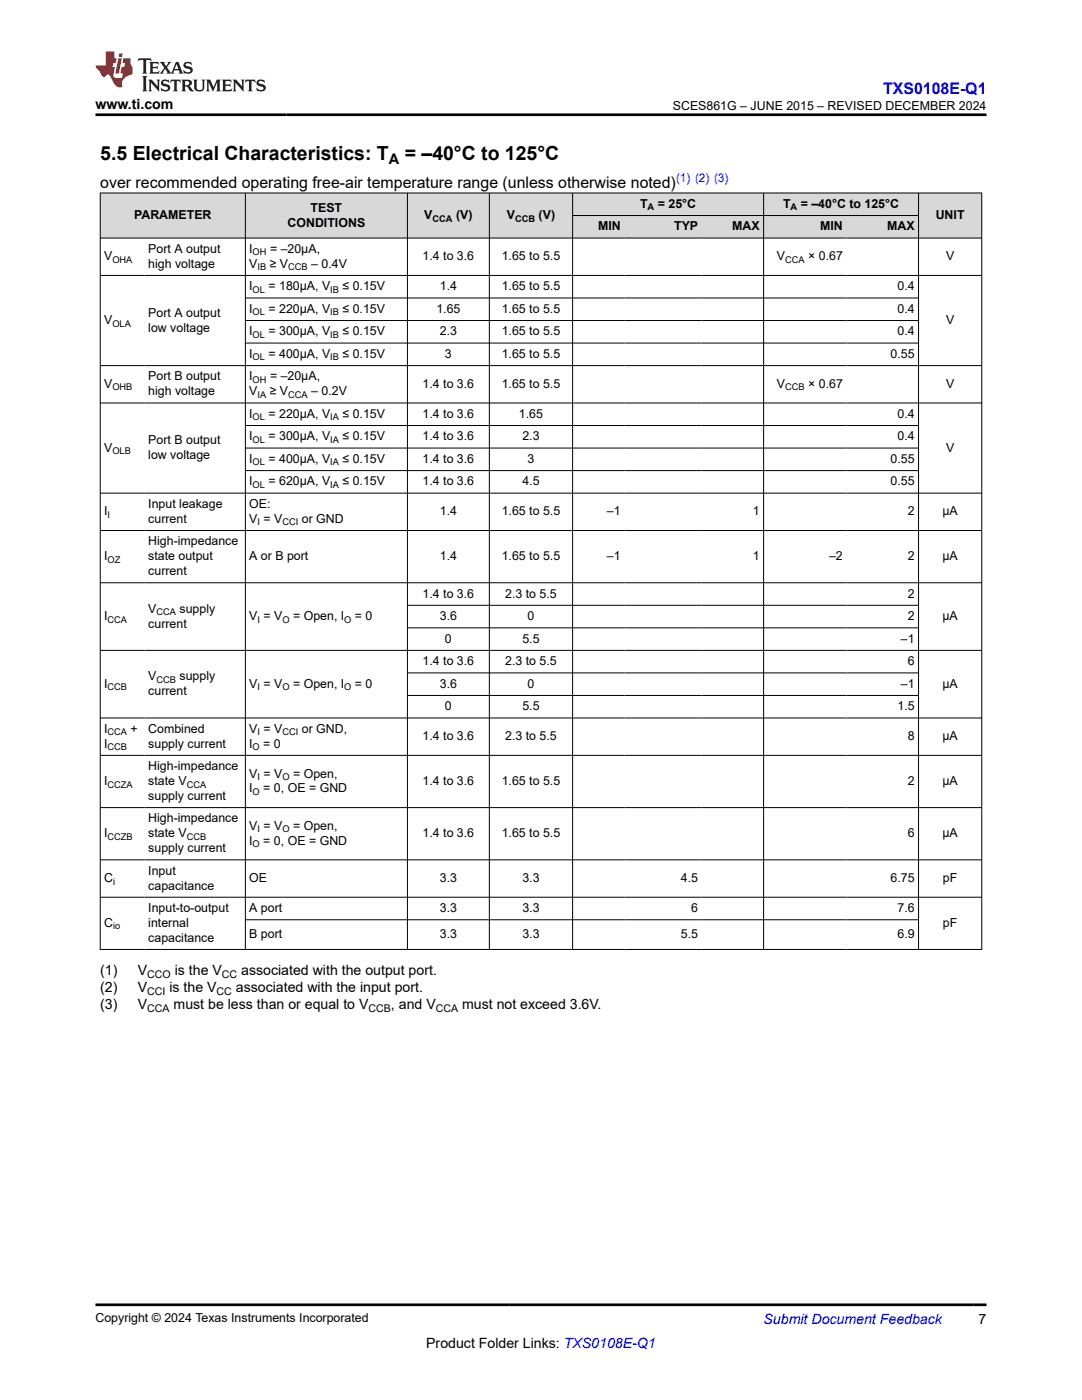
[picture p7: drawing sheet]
<svg xmlns="http://www.w3.org/2000/svg" width="216mm" height="279mm" viewBox="0 0 216 279" stroke-linecap="round" stroke-linejoin="round" font-family="sans-serif">
<defs><g id="words">
<g font-size="3.9">
<text x="20" y="32">5.5 Electrical Characteristics: T</text>
<text x="80.8" y="32">= –40°C to 125°C</text>
</g>
<text font-size="3.2" fill="#00f" x="176.2" y="18.7">TXS0108E-Q1</text>
<text font-size="3.2" x="20" y="37.5">over recommended operating free-air temperature range (unless otherwise noted)</text>
<text font-size="2.9" x="77.6" y="32.8">A</text>
<g font-size="2.8">
<text x="19" y="21.8">www.ti.com</text>
<text x="20" y="194.6">(1)</text>
<text x="27.5" y="194.6">V</text>
<text x="34.9" y="194.6">is the V</text>
<text x="48.1" y="194.6">associated with the output port.</text>
<text x="20" y="201.4">(3)</text>
<text x="20" y="198">(2)</text>
<text x="27.5" y="198">V</text>
<text x="27.5" y="201.4">V</text>
<text x="33.8" y="198">is the V</text>
<text x="34.6" y="201.4">must be less than or equal to V</text>
<text x="47.1" y="198">associated with the input port.</text>
<text x="78" y="201.4">, and V</text>
<text x="92.2" y="201.4">must not exceed 3.6V.</text>
<text x="85" y="269">Product Folder Links: TXS0108E-Q1</text>
<text x="195.3" y="264.2">7</text>
</g>
<text font-size="2.8" fill="#00f" x="152.4" y="264.2">Submit Document Feedback</text>
<g font-size="2.5">
<text x="134.3" y="21.9">SCES861G – JUNE 2015 – REVISED DECEMBER 2024</text>
<text x="127.7" y="41.5">T</text>
<text x="131.3" y="41.5">= 25°C</text>
<text x="156.3" y="41.5">T</text>
<text x="159.8" y="41.5">= –40°C to 125°C</text>
<text x="26.8" y="43.7">PARAMETER</text>
<text x="57.4" y="45.2">CONDITIONS</text>
<text x="62" y="42.2">TEST</text>
<text x="84.7" y="43.7">V</text>
<text x="91" y="43.7">(V)</text>
<text x="101.1" y="43.7">V</text>
<text x="107.5" y="43.7">(V)</text>
<text x="119.3" y="46">MIN</text>
<text x="134.5" y="46">TYP</text>
<text x="146.1" y="46">MAX</text>
<text x="163.7" y="46">MIN</text>
<text x="177" y="46">MAX</text>
<text x="186.7" y="43.7">UNIT</text>
<text x="20.8" y="52">V</text>
<text x="29.6" y="50.5">Port A output</text>
<text x="29.6" y="53.4">high voltage</text>
<text x="49.7" y="53.4">V</text>
<text x="49.7" y="50.5">I</text>
<text x="53.8" y="53.4">≥ V</text>
<text x="53.9" y="50.5">= –20μA,</text>
<text x="62.1" y="53.4">– 0.4V</text>
<text x="84.3" y="52">1.4 to 3.6</text>
<text x="100.1" y="52">1.65 to 5.5</text>
<text x="155" y="52">V</text>
<text x="161.3" y="52">× 0.67</text>
<text x="188.8" y="52">V</text>
<text x="49.7" y="57.9">I</text>
<text x="53.6" y="57.9">= 180μA, V</text>
<text x="68.3" y="57.9">≤ 0.15V</text>
<text x="87.8" y="57.9">1.4</text>
<text x="100.1" y="57.9">1.65 to 5.5</text>
<text x="179.1" y="57.9">0.4</text>
<text x="20.8" y="64.7">V</text>
<text x="29.6" y="63.2">Port A output</text>
<text x="49.7" y="62.4">I</text>
<text x="53.6" y="62.4">= 220μA, V</text>
<text x="68.3" y="62.4">≤ 0.15V</text>
<text x="87.1" y="62.4">1.65</text>
<text x="100.1" y="62.4">1.65 to 5.5</text>
<text x="179.1" y="62.4">0.4</text>
<text x="188.8" y="64.7">V</text>
<text x="29.6" y="66.2">low voltage</text>
<text x="49.7" y="66.9">I</text>
<text x="49.7" y="71.4">I</text>
<text x="53.6" y="66.9">= 300μA, V</text>
<text x="53.6" y="71.4">= 400μA, V</text>
<text x="68.3" y="66.9">≤ 0.15V</text>
<text x="68.3" y="71.4">≤ 0.15V</text>
<text x="87.8" y="66.9">2.3</text>
<text x="88.8" y="71.4">3</text>
<text x="100.1" y="66.9">1.65 to 5.5</text>
<text x="100.1" y="71.4">1.65 to 5.5</text>
<text x="177.7" y="71.4">0.55</text>
<text x="179.1" y="66.9">0.4</text>
<text x="20.8" y="77.4">V</text>
<text x="29.6" y="75.9">Port B output</text>
<text x="49.7" y="75.9">I</text>
<text x="53.9" y="75.9">= –20μA,</text>
<text x="84.3" y="77.4">1.4 to 3.6</text>
<text x="100.1" y="77.4">1.65 to 5.5</text>
<text x="155" y="77.4">V</text>
<text x="161.3" y="77.4">× 0.67</text>
<text x="188.8" y="77.4">V</text>
<text x="29.6" y="78.9">high voltage</text>
<text x="49.7" y="78.9">V</text>
<text x="49.7" y="83.4">I</text>
<text x="53.6" y="83.4">= 220μA, V</text>
<text x="53.8" y="78.9">≥ V</text>
<text x="62.1" y="78.9">– 0.2V</text>
<text x="68.3" y="83.4">≤ 0.15V</text>
<text x="84.3" y="83.4">1.4 to 3.6</text>
<text x="103.5" y="83.4">1.65</text>
<text x="179.1" y="83.4">0.4</text>
<text x="29.6" y="88.7">Port B output</text>
<text x="49.7" y="87.9">I</text>
<text x="53.6" y="87.9">= 300μA, V</text>
<text x="68.3" y="87.9">≤ 0.15V</text>
<text x="84.3" y="87.9">1.4 to 3.6</text>
<text x="104.2" y="87.9">2.3</text>
<text x="179.1" y="87.9">0.4</text>
<text x="20.8" y="90.1">V</text>
<text x="29.6" y="91.6">low voltage</text>
<text x="49.7" y="92.4">I</text>
<text x="53.6" y="92.4">= 400μA, V</text>
<text x="68.3" y="92.4">≤ 0.15V</text>
<text x="84.3" y="92.4">1.4 to 3.6</text>
<text x="105.3" y="92.4">3</text>
<text x="177.7" y="92.4">0.55</text>
<text x="188.8" y="90.1">V</text>
<text x="29.6" y="101.4">Input leakage</text>
<text x="49.7" y="96.9">I</text>
<text x="49.7" y="101.4">OE:</text>
<text x="53.6" y="96.9">= 620μA, V</text>
<text x="68.3" y="96.9">≤ 0.15V</text>
<text x="84.3" y="96.9">1.4 to 3.6</text>
<text x="104.2" y="96.9">4.5</text>
<text x="177.7" y="96.9">0.55</text>
<text x="20.8" y="102.9">I</text>
<text x="29.6" y="104.3">current</text>
<text x="49.7" y="104.3">V = V</text>
<text x="60.2" y="104.3">or GND</text>
<text x="87.8" y="102.9">1.4</text>
<text x="100.1" y="102.9">1.65 to 5.5</text>
<text x="121.1" y="102.9">–1</text>
<text x="150.2" y="102.9">1</text>
<text x="181.1" y="102.9">2</text>
<text x="188.1" y="102.9">μA</text>
<text x="20.8" y="111.8">I</text>
<text x="29.6" y="108.8">High-impedance</text>
<text x="29.6" y="111.8">state output</text>
<text x="49.7" y="111.8">A or B port</text>
<text x="87.8" y="111.8">1.4</text>
<text x="100.1" y="111.8">1.65 to 5.5</text>
<text x="121.1" y="111.8">–1</text>
<text x="150.2" y="111.8">1</text>
<text x="165.4" y="111.8">–2</text>
<text x="181.1" y="111.8">2</text>
<text x="188.1" y="111.8">μA</text>
<text x="29.6" y="114.8">current</text>
<text x="84.3" y="119.3">1.4 to 3.6</text>
<text x="100.8" y="119.3">2.3 to 5.5</text>
<text x="181.1" y="119.3">2</text>
<text x="20.8" y="123.8">I</text>
<text x="29.6" y="125.2">current</text>
<text x="29.6" y="122.3">V</text>
<text x="35.8" y="122.3">supply</text>
<text x="49.7" y="123.8">V = V</text>
<text x="58.5" y="123.8">= Open, I</text>
<text x="70.8" y="123.8">= 0</text>
<text x="87.8" y="123.8">3.6</text>
<text x="105.3" y="123.8">0</text>
<text x="181.1" y="123.8">2</text>
<text x="188.1" y="123.8">μA</text>
<text x="88.8" y="128.3">0</text>
<text x="104.2" y="128.3">5.5</text>
<text x="179.8" y="128.3">–1</text>
<text x="20.8" y="137.3">I</text>
<text x="29.6" y="135.8">V</text>
<text x="35.8" y="135.8">supply</text>
<text x="49.7" y="137.3">V = V</text>
<text x="58.5" y="137.3">= Open, I</text>
<text x="70.8" y="137.3">= 0</text>
<text x="84.3" y="132.8">1.4 to 3.6</text>
<text x="87.8" y="137.3">3.6</text>
<text x="100.8" y="132.8">2.3 to 5.5</text>
<text x="105.3" y="137.3">0</text>
<text x="179.8" y="137.3">–1</text>
<text x="181.1" y="132.8">6</text>
<text x="188.1" y="137.3">μA</text>
<text x="29.6" y="138.7">current</text>
<text x="88.8" y="141.8">0</text>
<text x="104.2" y="141.8">5.5</text>
<text x="179.1" y="141.8">1.5</text>
<text x="20.8" y="149.2">I</text>
<text x="20.8" y="146.3">I</text>
<text x="26" y="146.3">+</text>
<text x="29.6" y="146.3">Combined</text>
<text x="29.6" y="149.2">supply current</text>
<text x="49.7" y="146.3">V = V</text>
<text x="49.7" y="149.2">I</text>
<text x="52.5" y="149.2">= 0</text>
<text x="60.2" y="146.3">or GND,</text>
<text x="84.3" y="147.7">1.4 to 3.6</text>
<text x="100.8" y="147.7">2.3 to 5.5</text>
<text x="181.1" y="147.7">8</text>
<text x="188.1" y="147.7">μA</text>
<text x="29.6" y="153.7">High-impedance</text>
<text x="49.7" y="155.2">V = V</text>
<text x="58.5" y="155.2">= Open,</text>
<text x="20.8" y="156.7">I</text>
<text x="29.6" y="159.6">supply current</text>
<text x="29.6" y="156.7">state V</text>
<text x="49.7" y="158.2">I</text>
<text x="52.5" y="158.2">= 0, OE = GND</text>
<text x="84.3" y="156.7">1.4 to 3.6</text>
<text x="100.1" y="156.7">1.65 to 5.5</text>
<text x="181.1" y="156.7">2</text>
<text x="188.1" y="156.7">μA</text>
<text x="20.8" y="167.1">I</text>
<text x="29.6" y="164.1">High-impedance</text>
<text x="29.6" y="167.1">state V</text>
<text x="49.7" y="165.6">V = V</text>
<text x="58.5" y="165.6">= Open,</text>
<text x="84.3" y="167.1">1.4 to 3.6</text>
<text x="100.1" y="167.1">1.65 to 5.5</text>
<text x="181.1" y="167.1">6</text>
<text x="188.1" y="167.1">μA</text>
<text x="29.6" y="170.1">supply current</text>
<text x="49.7" y="168.6">I</text>
<text x="52.5" y="168.6">= 0, OE = GND</text>
<text x="20.8" y="176">C</text>
<text x="29.6" y="174.6">Input</text>
<text x="29.6" y="177.5">capacitance</text>
<text x="49.7" y="176">OE</text>
<text x="87.8" y="176">3.3</text>
<text x="104.2" y="176">3.3</text>
<text x="135.9" y="176">4.5</text>
<text x="177.7" y="176">6.75</text>
<text x="188.2" y="176">pF</text>
<text x="20.8" y="185">C</text>
<text x="29.6" y="182">Input-to-output</text>
<text x="29.6" y="185">internal</text>
<text x="49.7" y="182">A port</text>
<text x="87.8" y="182">3.3</text>
<text x="104.2" y="182">3.3</text>
<text x="137.9" y="182">6</text>
<text x="179.1" y="182">7.6</text>
<text x="188.2" y="185">pF</text>
<text x="29.6" y="187.9">capacitance</text>
<text x="49.7" y="187.2">B port</text>
<text x="87.8" y="187.2">3.3</text>
<text x="104.2" y="187.2">3.3</text>
<text x="135.9" y="187.2">5.5</text>
<text x="179.1" y="187.2">6.9</text>
<text x="19" y="263.9">Copyright © 2024 Texas Instruments Incorporated</text>
</g>
<text font-size="2.4" fill="#00f" x="134.9" y="36.4">(1) (2) (3)</text>
<g font-size="2.1">
<text x="29.4" y="195.2">CCO</text>
<text x="44.3" y="195.2">CC</text>
<text x="29.4" y="198.6">CCI</text>
<text x="29.4" y="202">CCA</text>
<text x="43.2" y="198.6">CC</text>
<text x="73.5" y="202">CCB</text>
<text x="87" y="202">CCA</text>
</g>
<g font-size="1.9">
<text x="129.2" y="42">A</text>
<text x="157.8" y="42">A</text>
<text x="86.3" y="44.2">CCA</text>
<text x="102.8" y="44.2">CCB</text>
<text x="22.4" y="52.4">OHA</text>
<text x="50.4" y="51">OH</text>
<text x="51.4" y="53.9">IB</text>
<text x="57.5" y="53.9">CCB</text>
<text x="156.7" y="52.4">CCA</text>
<text x="50.4" y="58.4">OL</text>
<text x="65.9" y="58.4">IB</text>
<text x="22.4" y="65.2">OLA</text>
<text x="50.4" y="62.9">OL</text>
<text x="65.9" y="62.9">IB</text>
<text x="50.4" y="67.4">OL</text>
<text x="50.4" y="71.9">OL</text>
<text x="65.9" y="67.4">IB</text>
<text x="65.9" y="71.9">IB</text>
<text x="22.4" y="77.9">OHB</text>
<text x="50.4" y="76.4">OH</text>
<text x="156.7" y="77.9">CCB</text>
<text x="50.4" y="83.9">OL</text>
<text x="51.4" y="79.4">IA</text>
<text x="57.5" y="79.4">CCA</text>
<text x="65.9" y="83.9">IA</text>
<text x="50.4" y="88.4">OL</text>
<text x="65.9" y="88.4">IA</text>
<text x="22.4" y="90.6">OLB</text>
<text x="50.4" y="92.9">OL</text>
<text x="65.9" y="92.9">IA</text>
<text x="50.4" y="97.4">OL</text>
<text x="65.9" y="97.4">IA</text>
<text x="21.5" y="103.4">I</text>
<text x="51.4" y="104.8">I</text>
<text x="56.4" y="104.8">CCI</text>
<text x="21.5" y="112.3">OZ</text>
<text x="21.5" y="124.3">CCA</text>
<text x="31.2" y="122.8">CCA</text>
<text x="51.4" y="124.3">I</text>
<text x="56.4" y="124.3">O</text>
<text x="68.7" y="124.3">O</text>
<text x="21.5" y="137.7">CCB</text>
<text x="31.2" y="136.3">CCB</text>
<text x="51.4" y="137.7">I</text>
<text x="56.4" y="137.7">O</text>
<text x="68.7" y="137.7">O</text>
<text x="21.5" y="146.7">CCA</text>
<text x="21.5" y="149.7">CCB</text>
<text x="50.4" y="149.7">O</text>
<text x="51.4" y="146.7">I</text>
<text x="56.4" y="146.7">CCI</text>
<text x="51.4" y="155.7">I</text>
<text x="56.4" y="155.7">O</text>
<text x="21.5" y="157.2">CCZA</text>
<text x="37.3" y="157.2">CCA</text>
<text x="50.4" y="158.7">O</text>
<text x="21.5" y="167.6">CCZB</text>
<text x="37.3" y="167.6">CCB</text>
<text x="51.4" y="166.1">I</text>
<text x="56.4" y="166.1">O</text>
<text x="50.4" y="169.1">O</text>
<text x="22.6" y="176.5">i</text>
<text x="22.6" y="185.5">io</text>
</g>
</g></defs>
<g fill="#d8d8d8">
<path d="M20 38.5h175.9v4.5h-175.9z" fill-rule="evenodd"/>
<path d="M20.1 38.6h28.8v8.8h-28.8z" fill-rule="evenodd"/>
<path d="M49 38.6h32.2v8.8h-32.2z" fill-rule="evenodd"/>
<path d="M81.4 38.6h16.2v8.8h-16.2z" fill-rule="evenodd"/>
<path d="M97.7 38.6h16.5v8.8h-16.5z" fill-rule="evenodd"/>
<path d="M114.3 38.6h38v4.4h-38z" fill-rule="evenodd"/>
<path d="M152.4 38.6h30.8v4.4h-30.8z" fill-rule="evenodd"/>
<path d="M183.3 38.6h12.5v8.8h-12.5z" fill-rule="evenodd"/>
<path d="M114.3 43.1h10.3v4.3h-10.3z" fill-rule="evenodd"/>
<path d="M124.6 43.1h15.4v4.3h-15.4z" fill-rule="evenodd"/>
<path d="M140 43.1h12.3v4.3h-12.3z" fill-rule="evenodd"/>
<path d="M152.4 43.1h16.5v4.3h-16.5z" fill-rule="evenodd"/>
<path d="M168.9 43.1h14.3v4.3h-14.3z" fill-rule="evenodd"/>
</g>
<g fill="none" stroke="#000" stroke-width=".2">
<path d="M19.9 38.5h176.1M20 38.5v151M49 38.5v151M81.3 38.5v151M97.6 38.5v151M114.3 38.5v151M152.4 38.5v151M183.3 38.5v151M195.9 38.5v151M19.9 47.5h176.1M19.9 55h176.1M49 59.5h134.3"/>
<path d="M114.3 43h69M19.9 73h176.1M49 64h134.3M49 68.5h134.3M19.9 80.4h176.1M19.9 98.4h176.1M49 84.9h134.3M49 89.4h134.3M49 93.9h134.3M19.9 105.9h176.1M19.9 116.3h176.1M19.9 129.8h176.1"/>
<path d="M81.3 120.8h102M81.3 125.3h102M81.3 134.3h102M81.3 138.8h102M19.9 143.3h176.1M19.9 150.8h176.1M19.9 161.2h176.1M19.9 171.6h176.1M19.9 179.1h176.1M19.9 189.5h176.1M49 183.6h134.3"/>
</g>
<path d="M27.7 11.6l-.2 .6 .5-.2h.6v.1v2.2l-.2 .4h1l-.2-.4v-2.2v-.1h.5l.5 .2-.1-.6zM29.8 12.4l.2 .3v1.6l-.2 .4h1.9l.1-.6a1.08 1.08 0 0 1-1.3 .2v-.7h.6l.4 .2v-.7l-.4 .2h-.6v-.5l.2-.2a1 1 0 0 1 1 .3l-.1-.5zM31.8 12.4l1 1.1-1 1.2h.9l-.2-.2 .4-.8 .5 .8-.2 .2h1.6l-.2-.2 .1-.5h1l.1 .5-.1 .2h.9l-.2-.4-.8-1.9h-.5l-1 2.1-.8-1.1 .9-1h-.8l.2 .2-.5 .6-.3-.6 .1-.2zM35.2 12.8l.4 1h-.8zM36.8 12.5a.65 .65 0 0 0-.2 .7 .65 .65 0 0 0 .6 .5l.7 .1 .1 .3a.79 .79 0 0 1-.7 .4 .79 .79 0 0 1-.7-.5l.1 .7 .2-.1a.93 .93 0 0 0 1.1 0 .93 .93 0 0 0 .4-.9 1.46 1.46 0 0 0-1.2-.6l-.1-.3a1.09 1.09 0 0 1 1.2 .2l-.2-.6-.1 .1-.6-.2zM28.4 15.2l.2 .4v2.2l-.2 .4h1l-.2-.4v-2.2l.2-.4zM29.6 15.9l.2 .4v1.5l-.2 .4h.8l-.3-.4v-1.3l1.7 1.8v-2l.2-.4h-.8l.2 .2 .1 1.1-1.2-1.3zM32.3 16a.65 .65 0 0 0-.2 .8 .65 .65 0 0 0 .7 .4l.6 .2 .1 .2a.79 .79 0 0 1-.7 .4 .79 .79 0 0 1-.7-.5l.1 .7 .2-.1a.93 .93 0 0 0 1.1 .1 .93 .93 0 0 0 .4-1 1.46 1.46 0 0 0-1.2-.5l-.1-.4a1.09 1.09 0 0 1 1.2 .2l-.2-.6-.1 .1-.6-.1zM34.1 15.9l-.1 .6a.63 .63 0 0 1 .7-.3l.1 1.6-.3 .4h1l-.2-.4v-1.6a.66 .66 0 0 1 .8 .3l-.1-.6zM36.2 15.9l.2 .4v1.5l-.2 .4h.9l-.2-.2v-.7h.5l.1 .2a.79 .79 0 0 0 1.2 .6l-1-.9a.61 .61 0 0 0 .6-.6 .61 .61 0 0 0-.5-.7zM36.9 16.2h.2a.47 .47 0 0 1 .5 .1 .47 .47 0 0 1 .1 .5l-.2 .1-.6 .1zM38.5 15.9l.2 .2a2.27 2.27 0 0 0 .4 2 1.04 1.04 0 0 0 1.7-.7v-1.3l.2-.2h-.8l.2 .4v1.1a.6 .6 0 0 1-.6 .6 .6 .6 0 0 1-.6-.6v-1.1l.3-.4zM41.1 15.9l.2 .4v1.5l-.2 .4h.7l-.2-.4v-1.4l.9 1.9 .8-1.9v1.4l-.2 .4h1l-.3-.4v-1.5l.3-.4h-.8l-.7 1.5-.7-1.5zM44.3 15.9l.2 .4v1.5l-.2 .4h1.9l.1-.6a1.09 1.09 0 0 1-1.3 .2v-.7h.6l.4 .2v-.6l-.4 .2h-.6v-.6l.2-.1a1.01 1.01 0 0 1 1 .3l-.1-.6zM46.4 15.9l.3 .4v1.5l-.3 .4h.8l-.2-.4v-1.3l1.6 1.8v-2l.2-.4h-.7l.2 .2v1.1l-1.2-1.3zM49 15.9l-.1 .6a.63 .63 0 0 1 .8-.3v1.6l-.3 .4h1l-.2-.4v-1.6a.66 .66 0 0 1 .8 .3l-.1-.6zM51.4 16a.65 .65 0 0 0-.2 .8 .65 .65 0 0 0 .6 .4l.6 .2 .2 .2a.79 .79 0 0 1-.8 .4 .79 .79 0 0 1-.6-.5l.1 .7 .2-.1a.93 .93 0 0 0 1 .1 .93 .93 0 0 0 .5-1 1.46 1.46 0 0 0-1.3-.5l-.1-.4a1.09 1.09 0 0 1 1.3 .2l-.2-.6-.2 .1-.5-.1z" fill="#231f20"/>
<path d="M21.1 10.3v2.7h-2.1l.1 .4 .9 1a.95 .95 0 0 0 .9 .9 .59 .59 0 0 1 .6-.4 .59 .59 0 0 1 .5 .3l.4 .8a1.59 1.59 0 0 0 2.1 1.4 1.61 1.61 0 0 1 1-2.3l1-.3-.1-1.5a1.59 1.59 0 0 1-.4-1.7h-1.4l-.2 .9h.5l-.1 .9h-.5l-.2 .9v.3l.4 .1-.2 .9h-.6a.73 .73 0 0 1-1.1-.7l.3-1.5h-.5l.2-.9h.5l.2-.9h-.5v-1.3zM23.6 11.6l-.6 3.1h.7l.6-3.1zM23.8 10.7l-.1 .6h.7l.1-.6z" fill="#ed1c24"/>
<path d="M19 22.9h177.8M19 260.4h177.8" fill="none" stroke="#000" stroke-width=".53"/>
<use href="#words"/>
</svg>
